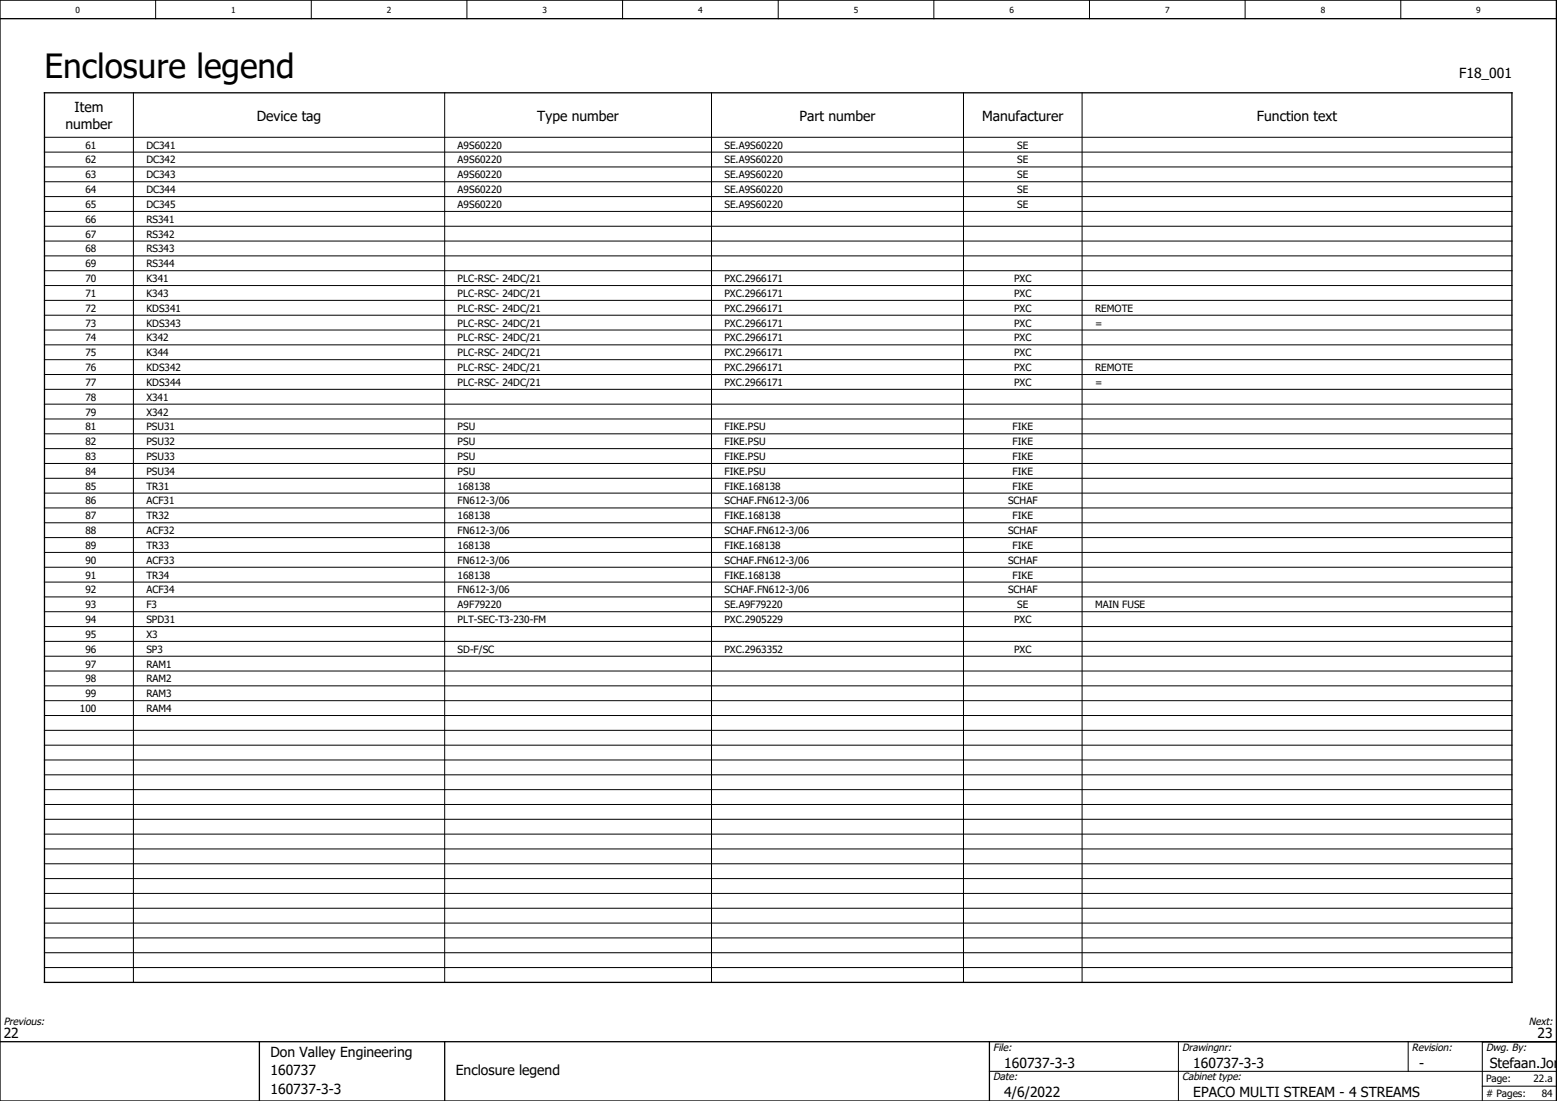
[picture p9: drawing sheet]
<svg xmlns="http://www.w3.org/2000/svg" width="420mm" height="297mm" viewBox="0 0 420 297" stroke-linecap="round" stroke-linejoin="round" font-family="sans-serif">
<defs><g id="words">
<text font-size="9" x="12" y="21">Enclosure legend</text>
<g font-size="3.7">
<text x="393.8" y="21">F18_001</text>
<text x="17.6" y="34.8">number</text>
<text x="20.1" y="30.3">Item</text>
<text x="69.3" y="32.5">Device tag</text>
<text x="145" y="32.5">Type number</text>
<text x="215.7" y="32.5">Part number</text>
<text x="265" y="32.5">Manufacturer</text>
<text x="339.2" y="32.5">Function text</text>
<text x="1" y="280">22</text>
<text x="414.9" y="280">23</text>
<text x="73" y="285">Don Valley Engineering</text>
<text x="73" y="290">160737</text>
<text x="123" y="290">Enclosure legend</text>
<text x="271" y="288">160737-3-3</text>
<text x="322" y="288">160737-3-3</text>
<text x="383" y="288">-</text>
<text x="402" y="288">Stefaan.Jori</text>
<text x="73" y="295">160737-3-3</text>
<text x="271" y="296">4/6/2022</text>
<text x="322" y="296">EPACO MULTI STREAM - 4 STREAMS</text>
</g>
<g font-size="2.8">
<text x="1" y="276.5">Previous:</text>
<text x="412.6" y="276.5">Next:</text>
<text x="268" y="283.5">File:</text>
<text x="319" y="283.5">Drawingnr:</text>
<text x="381" y="283.5">Revision:</text>
<text x="401" y="283.5">Dwg. By:</text>
<text x="268" y="291.5">Date:</text>
<text x="319" y="291.5">Cabinet type:</text>
</g>
<g font-size="2.7">
<text x="23.1" y="40.1">61</text>
<text x="39.5" y="40.1">DC341</text>
<text x="123.5" y="40.1">A9S60220</text>
<text x="195.5" y="40.1">SE.A9S60220</text>
<text x="274.5" y="40.1">SE</text>
<text x="23.1" y="44.1">62</text>
<text x="39.5" y="44.1">DC342</text>
<text x="123.5" y="44.1">A9S60220</text>
<text x="195.5" y="44.1">SE.A9S60220</text>
<text x="274.5" y="44.1">SE</text>
<text x="23.1" y="48.1">63</text>
<text x="23.1" y="52.1">64</text>
<text x="39.5" y="48.1">DC343</text>
<text x="39.5" y="52.1">DC344</text>
<text x="123.5" y="48.1">A9S60220</text>
<text x="123.5" y="52.1">A9S60220</text>
<text x="195.5" y="48.1">SE.A9S60220</text>
<text x="195.5" y="52.1">SE.A9S60220</text>
<text x="274.5" y="48.1">SE</text>
<text x="274.5" y="52.1">SE</text>
<text x="23.1" y="56.1">65</text>
<text x="39.5" y="56.1">DC345</text>
<text x="123.5" y="56.1">A9S60220</text>
<text x="195.5" y="56.1">SE.A9S60220</text>
<text x="274.5" y="56.1">SE</text>
<text x="23.1" y="60.1">66</text>
<text x="23.1" y="64.1">67</text>
<text x="39.5" y="60.1">RS341</text>
<text x="39.5" y="64.1">RS342</text>
<text x="23.1" y="68.1">68</text>
<text x="39.5" y="68.1">RS343</text>
<text x="23.1" y="72.1">69</text>
<text x="23.1" y="76.1">70</text>
<text x="39.5" y="72.1">RS344</text>
<text x="39.5" y="76.1">K341</text>
<text x="123.5" y="76.1">PLC-RSC- 24DC/21</text>
<text x="195.5" y="76.1">PXC.2966171</text>
<text x="273.7" y="76.1">PXC</text>
<text x="23.1" y="80.1">71</text>
<text x="39.5" y="80.1">K343</text>
<text x="123.5" y="80.1">PLC-RSC- 24DC/21</text>
<text x="195.5" y="80.1">PXC.2966171</text>
<text x="273.7" y="80.1">PXC</text>
<text x="23.1" y="84.1">72</text>
<text x="23.1" y="88.1">73</text>
<text x="39.5" y="84.1">KDS341</text>
<text x="39.5" y="88.1">KDS343</text>
<text x="123.5" y="84.1">PLC-RSC- 24DC/21</text>
<text x="123.5" y="88.1">PLC-RSC- 24DC/21</text>
<text x="195.5" y="84.1">PXC.2966171</text>
<text x="195.5" y="88.1">PXC.2966171</text>
<text x="273.7" y="84.1">PXC</text>
<text x="273.7" y="88.1">PXC</text>
<text x="295.5" y="84.1">REMOTE</text>
<text x="295.5" y="88.1">=</text>
<text x="23.1" y="92.1">74</text>
<text x="39.5" y="92.1">K342</text>
<text x="123.5" y="92.1">PLC-RSC- 24DC/21</text>
<text x="195.5" y="92.1">PXC.2966171</text>
<text x="273.7" y="92.1">PXC</text>
<text x="23.1" y="96.1">75</text>
<text x="23.1" y="100.1">76</text>
<text x="39.5" y="96.1">K344</text>
<text x="39.5" y="100.1">KDS342</text>
<text x="123.5" y="96.1">PLC-RSC- 24DC/21</text>
<text x="123.5" y="100.1">PLC-RSC- 24DC/21</text>
<text x="195.5" y="96.1">PXC.2966171</text>
<text x="195.5" y="100.1">PXC.2966171</text>
<text x="273.7" y="96.1">PXC</text>
<text x="273.7" y="100.1">PXC</text>
<text x="295.5" y="100.1">REMOTE</text>
<text x="23.1" y="104.1">77</text>
<text x="39.5" y="104.1">KDS344</text>
<text x="123.5" y="104.1">PLC-RSC- 24DC/21</text>
<text x="195.5" y="104.1">PXC.2966171</text>
<text x="273.7" y="104.1">PXC</text>
<text x="295.5" y="104.1">=</text>
<text x="23.1" y="108.1">78</text>
<text x="23.1" y="112.1">79</text>
<text x="39.5" y="108.1">X341</text>
<text x="39.5" y="112.1">X342</text>
<text x="23.1" y="116.1">81</text>
<text x="39.5" y="116.1">PSU31</text>
<text x="123.5" y="116.1">PSU</text>
<text x="195.5" y="116.1">FIKE.PSU</text>
<text x="273.2" y="116.1">FIKE</text>
<text x="23.1" y="120.1">82</text>
<text x="23.1" y="124.1">83</text>
<text x="39.5" y="120.1">PSU32</text>
<text x="39.5" y="124.1">PSU33</text>
<text x="123.5" y="120.1">PSU</text>
<text x="123.5" y="124.1">PSU</text>
<text x="195.5" y="120.1">FIKE.PSU</text>
<text x="195.5" y="124.1">FIKE.PSU</text>
<text x="273.2" y="120.1">FIKE</text>
<text x="273.2" y="124.1">FIKE</text>
<text x="23.1" y="128.1">84</text>
<text x="39.5" y="128.1">PSU34</text>
<text x="123.5" y="128.1">PSU</text>
<text x="195.5" y="128.1">FIKE.PSU</text>
<text x="273.2" y="128.1">FIKE</text>
<text x="23.1" y="132.1">85</text>
<text x="23.1" y="136.1">86</text>
<text x="39.5" y="132.1">TR31</text>
<text x="39.5" y="136.1">ACF31</text>
<text x="123.5" y="132.1">168138</text>
<text x="123.5" y="136.1">FN612-3/06</text>
<text x="195.5" y="132.1">FIKE.168138</text>
<text x="195.5" y="136.1">SCHAF.FN612-3/06</text>
<text x="272" y="136.1">SCHAF</text>
<text x="273.2" y="132.1">FIKE</text>
<text x="23.1" y="140.1">87</text>
<text x="39.5" y="140.1">TR32</text>
<text x="123.5" y="140.1">168138</text>
<text x="195.5" y="140.1">FIKE.168138</text>
<text x="273.2" y="140.1">FIKE</text>
<text x="23.1" y="144.1">88</text>
<text x="23.1" y="148.1">89</text>
<text x="39.5" y="144.1">ACF32</text>
<text x="39.5" y="148.1">TR33</text>
<text x="123.5" y="144.1">FN612-3/06</text>
<text x="123.5" y="148.1">168138</text>
<text x="195.5" y="144.1">SCHAF.FN612-3/06</text>
<text x="195.5" y="148.1">FIKE.168138</text>
<text x="272" y="144.1">SCHAF</text>
<text x="273.2" y="148.1">FIKE</text>
<text x="23.1" y="152.1">90</text>
<text x="39.5" y="152.1">ACF33</text>
<text x="123.5" y="152.1">FN612-3/06</text>
<text x="195.5" y="152.1">SCHAF.FN612-3/06</text>
<text x="272" y="152.1">SCHAF</text>
<text x="23.1" y="156.1">91</text>
<text x="23.1" y="160.1">92</text>
<text x="39.5" y="156.1">TR34</text>
<text x="39.5" y="160.1">ACF34</text>
<text x="123.5" y="156.1">168138</text>
<text x="123.5" y="160.1">FN612-3/06</text>
<text x="195.5" y="156.1">FIKE.168138</text>
<text x="195.5" y="160.1">SCHAF.FN612-3/06</text>
<text x="272" y="160.1">SCHAF</text>
<text x="273.2" y="156.1">FIKE</text>
<text x="23.1" y="164.1">93</text>
<text x="39.5" y="164.1">F3</text>
<text x="123.5" y="164.1">A9F79220</text>
<text x="195.5" y="164.1">SE.A9F79220</text>
<text x="274.5" y="164.1">SE</text>
<text x="295.5" y="164.1">MAIN FUSE</text>
<text x="23.1" y="168.1">94</text>
<text x="23.1" y="172.1">95</text>
<text x="39.5" y="168.1">SPD31</text>
<text x="39.5" y="172.1">X3</text>
<text x="123.5" y="168.1">PLT-SEC-T3-230-FM</text>
<text x="195.5" y="168.1">PXC.2905229</text>
<text x="273.7" y="168.1">PXC</text>
<text x="23.1" y="176.1">96</text>
<text x="39.5" y="176.1">SP3</text>
<text x="123.5" y="176.1">SD-F/SC</text>
<text x="195.5" y="176.1">PXC.2963352</text>
<text x="273.7" y="176.1">PXC</text>
<text x="23.1" y="180.1">97</text>
<text x="23.1" y="184.1">98</text>
<text x="39.5" y="180.1">RAM1</text>
<text x="39.5" y="184.1">RAM2</text>
<text x="23.1" y="188.1">99</text>
<text x="39.5" y="188.1">RAM3</text>
<text x="21.6" y="192.1">100</text>
<text x="39.5" y="192.1">RAM4</text>
<text x="401" y="292">Page:</text>
<text x="413.8" y="292">22.a</text>
<text x="401" y="296"># Pages:</text>
<text x="416.1" y="296">84</text>
</g>
<g font-size="2.3">
<text x="20.4" y="3.6">0</text>
<text x="62.4" y="3.6">1</text>
<text x="104.4" y="3.6">2</text>
<text x="146.4" y="3.6">3</text>
<text x="188.4" y="3.6">4</text>
<text x="230.4" y="3.6">5</text>
<text x="272.4" y="3.6">6</text>
<text x="314.4" y="3.6">7</text>
<text x="356.4" y="3.6">8</text>
<text x="398.4" y="3.6">9</text>
</g>
</g></defs>
<g fill="none" stroke="#000" stroke-width=".27">
<path d="M42 0v5M84 0v5M126 0v5M168 0v5M210 0v5M252 0v5M294 0v5M336 0v5M378 0v5M12 37h396M36 25v240M120 25v240"/>
<path d="M192 25v240M260 25v240M292 25v240M12 41h396M12 49h396M12 53h396M12 57h396M12 45h396M12 61h396M12 65h396M12 73h396M12 77h396"/>
<path d="M12 69h396M12 97h396M12 85h396M12 89h396M12 93h396M12 81h396M12 113h396M12 101h396M12 109h396M12 117h396M12 105h396M12 137h396"/>
<path d="M12 125h396M12 133h396M12 121h396M12 129h396M12 157h396M12 145h396M12 149h396M12 153h396M12 141h396M12 177h396M12 173h396M12 161h396"/>
<path d="M12 169h396M12 165h396M12 181h396M12 197h396M12 193h396M12 185h396M12 189h396M12 217h396M12 209h396M12 213h396M12 205h396M12 201h396"/>
<path d="M12 229h396M12 225h396M12 221h396M12 237h396M12 233h396M12 257h396M12 241h396M12 249h396M12 253h396M12 245h396M12 261h396M267 289h153"/>
<path d="M318 281v16M380 281v8M400 293h20M400 281v16"/>
</g>
<path d="M0 5h420M0 0h420v297h-420zM12 25h396v240h-396zM0 281h420M70 281v16M120 281v16M267 281v16" fill="none" stroke="#000" stroke-width=".35"/>
<g fill="#000">
<circle cx="400" cy="281" r=".17"/>
<circle cx="420" cy="281" r=".17"/>
</g>
<use href="#words"/>
</svg>
